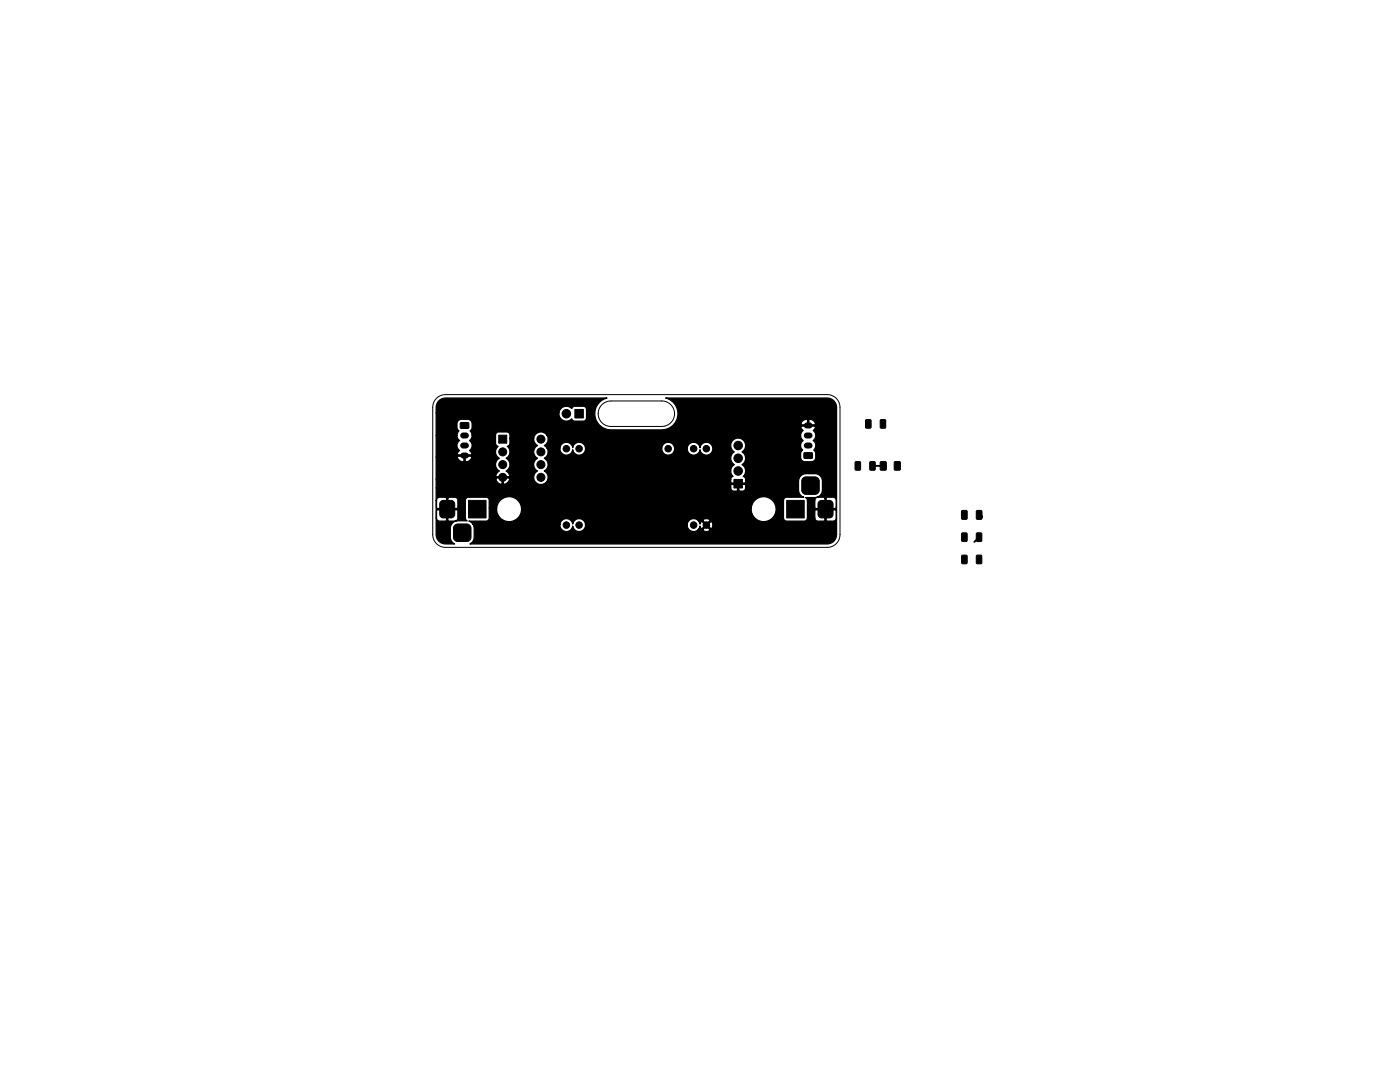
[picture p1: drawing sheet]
<svg xmlns="http://www.w3.org/2000/svg" width="279mm" height="216mm" viewBox="0 0 279 216" stroke-linecap="round" stroke-linejoin="round" font-family="sans-serif">
<path d="M87.1 79.5a2.54 2.54 0 0 1 1.8-.8h76.2a2.54 2.54 0 0 1 2.5 2.6v25.4a2.54 2.54 0 0 1-2.5 2.5h-76.2a2.54 2.54 0 0 1-2.5-2.5v-25.4a2.54 2.54 0 0 1 .7-1.8zM120.1 80.8a2.54 2.54 0 0 1 1.8-.8h10.2a2.54 2.54 0 0 1 2.5 2.6 2.54 2.54 0 0 1-2.5 2.5h-10.2a2.54 2.54 0 0 1-2.3-1.6 2.54 2.54 0 0 1 .5-2.7z" fill="none" stroke="#000" stroke-width=".2"/>
<g fill="#000" stroke="#000" stroke-width=".2">
<path d="M88 100.1l.4-.2 1.6-.1a.75 .75 0 0 1 .7 .8v2a.75 .75 0 0 1-.7 .8h-1.5a.75 .75 0 0 1-.8-.8l.1-2.1zM91.9 84.4l1.6-.1v1.1l-.2 .1h-1.4l-.1-.2zM99.5 86.8h1.6v1.6h-1.6zM114.7 81.7h1.7v1.7h-1.7zM146.5 95.7h1.7v1.7h-1.7zM157 99.8h3.5v3.6h-3.5zM160.5 90.4l1.6-.1v1.1l-.2 .1h-1.4l-.1-.2zM160.3 95.4l.5-.2 1.8-.1a.88 .88 0 0 1 .9 .9v1.8a.88 .88 0 0 1-.9 .9h-1.7a.88 .88 0 0 1-.9-.9v-1.9zM163.5 100.1l.4-.2 1.6-.1a.75 .75 0 0 1 .8 .8v2a.75 .75 0 0 1-.8 .8h-1.5a.75 .75 0 0 1-.7-.8v-2.1zM170.7 92.2l.8-.1 .2 .1 .1 1.4-.2 .2h-.7l-.2-.1zM172.8 83.8l.8-.1 .2 .1 .1 1.4-.2 .2-.7 .1-.2-.2zM173.6 92.2l.9-.1 .2 .1v1.4l-.1 .2h-.8l-.2-.1z"/>
<path d="M175.7 83.8l.9-.1 .1 .1 .1 1.4-.2 .2-.7 .1-.2-.2zM175.7 92.2l1-.1 .2 .1v1.4l-.1 .2-1.1-.1zM178.5 92.2l1-.1 .2 .1v1.4l-.1 .2-1.1-.1zM90.8 104.8l.5-.2 1.8-.1a.88 .88 0 0 1 .9 .9v1.8a.88 .88 0 0 1-.9 .9h-1.7a.88 .88 0 0 1-.9-.9v-1.9zM93.5 99.8h3.5v3.6h-3.5zM192 110.8h.8l.2 .1v1.4l-.1 .2h-.8l-.2-.1zM192 106.4l.8-.1 .2 .1v1.4l-.1 .2-.8 .1-.2-.2zM192 101.9l.8-.1 .2 .2v1.4l-.1 .2h-.8l-.2-.1zM194.9 110.8h.8l.2 .1 .1 1.4-.2 .2h-.7l-.2-.1zM194.9 106.4l.8-.1 .2 .1 .1 1.4-.2 .2-.7 .1-.2-.2zM194.9 101.9l.9-.1 .1 .2 .1 1.4-.2 .2h-.7l-.2-.1z"/>
<circle cx="100.3" cy="90.2" r=".8"/>
<circle cx="100.3" cy="92.7" r=".8"/>
<circle cx="100.3" cy="95.2" r=".8"/>
<circle cx="107.9" cy="87.6" r=".8"/>
<circle cx="107.9" cy="90.2" r=".8"/>
<circle cx="107.9" cy="95.2" r=".8"/>
<circle cx="107.9" cy="92.7" r=".8"/>
<circle cx="113" cy="89.5" r=".65"/>
<circle cx="113" cy="82.5" r=".85"/>
<circle cx="115.6" cy="89.5" r=".65"/>
<circle cx="133.3" cy="89.5" r=".65"/>
<circle cx="138.4" cy="89.5" r=".65"/>
<circle cx="141" cy="89.5" r=".65"/>
<circle cx="147.3" cy="91.4" r=".85"/>
<circle cx="147.3" cy="94" r=".85"/>
<circle cx="147.3" cy="88.9" r=".85"/>
<circle cx="113" cy="104.8" r=".65"/>
<circle cx="115.6" cy="104.8" r=".65"/>
<circle cx="138.4" cy="104.8" r=".65"/>
<circle cx="141" cy="104.8" r=".65"/>
</g>
<path d="M92.4 90.9h.6M92.4 88.9h.6M92.4 86.9h.6M161 88.9h.6M161 86.9h.6M161 84.9h.6" fill="none" stroke="#000" stroke-width="1.2"/>
<path d="M195.4 102.7l.4 .4" fill="none" stroke="#000" stroke-width=".89"/>
<path d="M174.1 93h2.2M195.4 107.2l-1 .9" fill="none" stroke="#000" stroke-width=".38"/>
<path d="M87.6 80l.6-.4 .7-.2h32.3l-1.1 .5-.9 .9-.5 1.2 .1 1.1 .2 .8 .7 1 1 .7 1.2 .2h10.3l1.2-.3 1.2-.9h25.2l.1 .2h1.3v-1.1h.2v1.1h1.2l.2-.2a1.63 1.63 0 0 0-1.5-.9 1.63 1.63 0 0 0-1.5 .9h-25.2l.4-.8 .3-.7v-.6l-.2-1.1-.8-1.2-.5-.4-1-.4h32.3l1 .3 .7 .9 .2 .7v25.3a1.86 1.86 0 0 1-1.9 1.9h-71.3l.6-.5 .2-.5v-2.1l-.2-.8h17.3a1.29 1.29 0 0 0 1.2 1.5 1.29 1.29 0 0 0 1.4-1.1 1.29 1.29 0 0 0 1.4 1.1 1.29 1.29 0 0 0 1.2-1.5h20.2v.3a1.29 1.29 0 0 0 .9 1.1 1.29 1.29 0 0 0 1.4-.3h.9v.2l.5 .2 .8-.2 .1-.2-.7-.7-.7 .7h-.9l.3-.7 .2 .4 .2 .1 .7-.7h.3l.8 .7 .2-.1 .2-.7-.2-.6h-.2l-.8 .7h-.3l-.7-.7h-.2l-.2 .5-.3-.7h.9l.7 .7 .7-.7a.74 .74 0 0 0-1.1-.4l-.3 .2v.2h-.9a1.29 1.29 0 0 0-1.4-.3 1.29 1.29 0 0 0-.9 1h-20.2l-.1-.2a1.29 1.29 0 0 0-1.3-.9 1.29 1.29 0 0 0-1.2 1.1 1.29 1.29 0 0 0-1.3-1.1 1.29 1.29 0 0 0-1.3 1.1h-17.3l-.4-.4-.4-.2 3.6-.1 .4-.4v-2.1h1.5v.4a2.5 2.5 0 0 0 2.7 2.3 2.5 2.5 0 0 0 2.3-2.7h45.8v.4a2.49 2.49 0 0 0 3.6 2.1 2.49 2.49 0 0 0 .7-4.1h2.2v3.6a.64 .64 0 0 0 .6 .6h3.6l.4-.2 .1-.4h1.5a.64 .64 0 0 0 .7 .6h1.2l.1-.2v-2.1h.3v2.1l.1 .2 1.6-.1 .3-.4v-1.6l-.2-.2h-3.9l-.2 .2v1.5h-1.5v-3.6h1.5v1.5l.2 .2h1.8v-2.1h.3v2.1h1.8l.2-.2v-1.5a.64 .64 0 0 0-.6-.6h-1.3l-.1 .2-.4-.2h-1.4l-.3 .2-.2 .4h-1.5l-.3-.5h1.8a1.51 1.51 0 0 0 1.5-1.5v-2.1l-.4-.7-.8-.5h-2a1.51 1.51 0 0 0-1.5 1.5l.1 2.4 .3 .4 .6 .4h-3.5l-.4 .2-.1 .4h-2.2a2.49 2.49 0 0 0-2.6-.6 2.49 2.49 0 0 0-1.7 2.2h-45.8l-.1-.5a2.5 2.5 0 0 0-2.6-1.8 2.5 2.5 0 0 0-2.3 2.3h-1.5v-1.6a.64 .64 0 0 0-.6-.6h-3.5l-.5 .2-.1 .4v3.6l.3 .5h-1.8a1.51 1.51 0 0 0-1.5 1.5v2.1l.2 .5 .6 .5h-1.8a1.86 1.86 0 0 1-1.9-1.8l.1-3.3a.64 .64 0 0 0 .6 .6h1.3l.1-.2v-2.1h.3v2.1l.1 .2 1.6-.1 .3-.4v-1.6l-.2-.2h-3.9l-.2 .2-.1 1.5v-3.6l.1 1.5 .2 .2h1.8v-2.1h.3v2.1h1.8l.2-.2v-1.5a.64 .64 0 0 0-.7-.6h-1.2l-.1 .2-.4-.2h-1.4l-.3 .2-.3 .4v-2.4h58.8a.64 .64 0 0 0 .7 .6h.5l.2-.2v-1.2h.2v1.2l.2 .2h.7l.3-.2 .2-.3v-.7l-.2-.2h-2.6l-.2 .2v.6h-58.8v-1.8h11.9l.4 .6a.77 .77 0 0 0 .9 .3v-1.1h.3v1.1l.2 .1 .5-.2 .4-.4 .1-.4-.1-.2h-2.5l-.2 .2h-11.9v-4.4h4.2a1.23 1.23 0 0 0 1.4 .9v-1.1h.2v1.1l1-.2 .4-.6-.1-.3h-2.7l-.2 .2h-4.2v-4.3h4.2l.1 .5 .4 .5a1.23 1.23 0 0 0 0 2l-.5 .6 .2 .3h2.7l.1-.3-.5-.6 .2-.1a1.24 1.24 0 0 0-.2-1.9l.4-.5 .1-.6h4.7v1.8l.2 .3 .3 .2a1.44 1.44 0 0 0 .2 2.3 1.44 1.44 0 0 0 .1 2.6l-.4 .3a.62 .62 0 0 0-.2 .8h2.5l.1-.2-.1-.4-.6-.5a1.44 1.44 0 0 0 0-2.6 1.44 1.44 0 0 0 .2-2.3l.5-.4 .1-1.2h4.7l.2 .8 .6 .6a1.44 1.44 0 0 0 0 2.5 1.44 1.44 0 0 0 0 2.6 1.44 1.44 0 0 0-.3 2.4 1.44 1.44 0 0 0 2.3-.7h36.5v.5l.2 .2h2.6l.2-.2v-.7l-.5-.4 .2-.2a1.48 1.48 0 0 0-.4-2.2 1.48 1.48 0 0 0 0-2.5 1.49 1.49 0 0 0 .4-2.3 1.49 1.49 0 0 0-2.3 0 1.49 1.49 0 0 0 .3 2.3 1.48 1.48 0 0 0 0 2.5 1.48 1.48 0 0 0-.2 2.4l-.4 .2-.1 .4h-36.5a1.44 1.44 0 0 0-.7-1.7 1.44 1.44 0 0 0 0-2.6 1.43 1.43 0 0 0 .6-2h2.5v.3a1.29 1.29 0 0 0 1.3 1.1 1.29 1.29 0 0 0 1.3-1.1 1.29 1.29 0 0 0 1.4 1.1 1.29 1.29 0 0 0 1.2-1.4h15.2v.3a1.29 1.29 0 0 0 1.4 1.1 1.29 1.29 0 0 0 1.1-1.4h2.5v.3a1.29 1.29 0 0 0 1.3 1.1 1.29 1.29 0 0 0 1.3-1.1 1.29 1.29 0 0 0 2 .9 1.29 1.29 0 0 0 0-2.1 1.29 1.29 0 0 0-2 .8 1.29 1.29 0 0 0-1.3-1.1 1.29 1.29 0 0 0-1.3 1.2h-2.5v-.2a1.29 1.29 0 0 0-1.4-.9 1.29 1.29 0 0 0-1.1 1.1h-15.2l-.1-.2a1.29 1.29 0 0 0-1.3-1 1.29 1.29 0 0 0-1.2 1.1 1.29 1.29 0 0 0-1.3-1.1 1.29 1.29 0 0 0-1.3 1.2h-2.5l-.6-.5a1.43 1.43 0 0 0 .6-2h50.6l.1 .5 .4 .5a1.23 1.23 0 0 0-.1 1.9l-.4 .6v.9l.1 .4 .6 .4h1.4a.89 .89 0 0 0 .9-.8v-.9l-.4-.6a1.24 1.24 0 0 0-.1-1.9 1.23 1.23 0 0 0 0-2l.5-.6-.2-.3h-2.7l-.1 .3 .5 .6-.4 .5-.1 .5h-50.6l-.1-.2a1.44 1.44 0 0 0-1.6-.4 1.44 1.44 0 0 0-1 1.2h-4.7v-.7a.64 .64 0 0 0-.7-.6h-1.7l-.3 .2-.2 .4h-4.7l-.4-.8 .4-.6v-.9a.89 .89 0 0 0-.9-.8h-1.4l-.6 .4-.1 .4v.9l.4 .6-.3 .4-.1 .5h-4.2v-4.5h24.5a1.49 1.49 0 0 0 .9 1.5 1.49 1.49 0 0 0 1.7-.3l.5 .4h1.8a.64 .64 0 0 0 .7-.6l-.1-1.8-.2-.4-2.1-.1-.3 .1-.3 .3-.1-.1a1.49 1.49 0 0 0-2.5 1h-24.5l.1-1.5z" fill="#000" stroke="#000" stroke-width=".25"/>
</svg>
